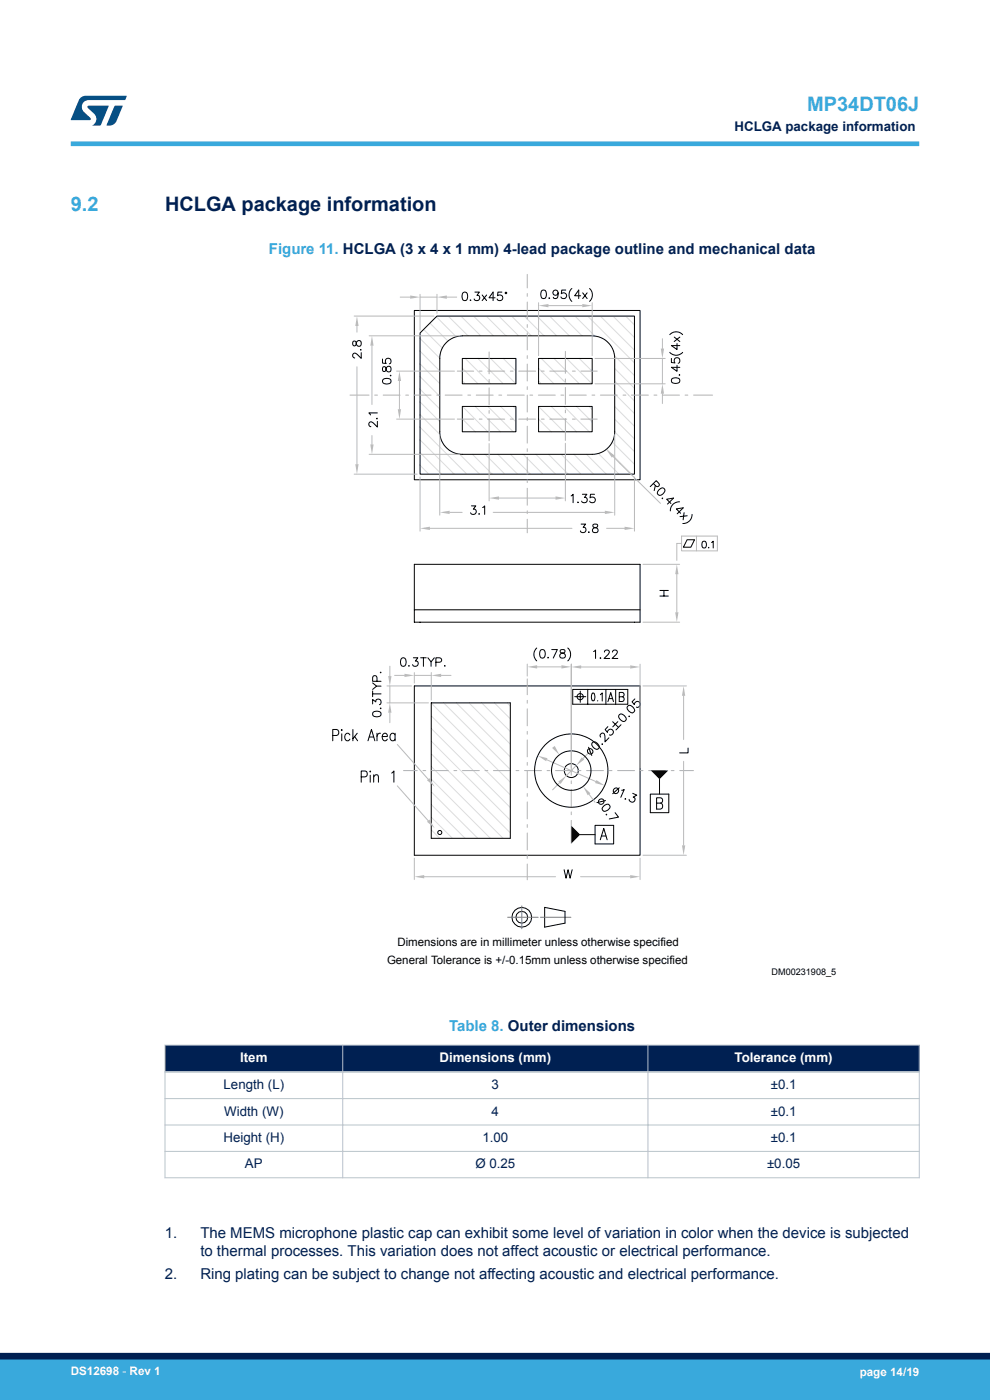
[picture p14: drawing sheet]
<svg xmlns="http://www.w3.org/2000/svg" width="210mm" height="297mm" viewBox="0 0 210 297" stroke-linecap="round" stroke-linejoin="round" font-family="sans-serif">
<defs><g id="words">
<g font-size="4.2" fill="#39a9dc">
<text x="171.2" y="23.5">MP34DT06J</text>
<text x="15" y="44.8">9.2</text>
</g>
<text font-size="4.2" fill="#002052" x="35" y="44.8">HCLGA package information</text>
<g font-size="3.2" fill="#39a9dc">
<text x="57" y="53.9">Figure 11. HCLGA (3 x 4 x 1 mm) 4-lead package outline and mechanical data</text>
<text x="95.3" y="218.7">Table 8. Outer dimensions</text>
</g>
<g font-size="3.2" fill="#002052">
<text x="35" y="262.7">1.</text>
<text x="42.5" y="262.7">The MEMS microphone plastic cap can exhibit some level of variation in color when the device is subjected</text>
<text x="42.5" y="266.5">to thermal processes. This variation does not affect acoustic or electrical performance.</text>
<text x="35" y="271.2">2.</text>
<text x="42.5" y="271.2">Ring plating can be subject to change not affecting acoustic and electrical performance.</text>
</g>
<g font-size="2.8" fill="#002052">
<text x="155.8" y="27.9">HCLGA package information</text>
<text x="47.4" y="231.1">Length (L)</text>
<text x="104.3" y="231.1">3</text>
<text x="163.5" y="231.1">±0.1</text>
<text x="47.6" y="236.7">Width (W)</text>
<text x="104.3" y="236.7">4</text>
<text x="163.5" y="236.7">±0.1</text>
<text x="47.4" y="242.3">Height (H)</text>
<text x="102.3" y="242.3">1.00</text>
<text x="163.5" y="242.3">±0.1</text>
<text x="52" y="247.9">AP</text>
<text x="100.8" y="247.9">Ø 0.25</text>
<text x="162.7" y="247.9">±0.05</text>
</g>
<g font-size="2.8" fill="#fff">
<text x="50.9" y="225.3">Item</text>
<text x="93.2" y="225.3">Dimensions (mm)</text>
<text x="155.8" y="225.3">Tolerance (mm)</text>
</g>
<g font-size="2.5" fill="#fff">
<text x="15" y="291.6">DS12698 - Rev 1</text>
<text x="182.4" y="291.9">page 14/19</text>
</g>
<g font-size="2.4">
<text x="84.3" y="200.7">Dimensions are in millimeter unless otherwise specified</text>
<text x="82.1" y="204.5">General Tolerance is +/-0.15mm unless otherwise specified</text>
</g>
<text font-size="1.9" x="163.7" y="206.8">DM00231908_5</text>
</g></defs>
<g fill="none" stroke="#dcdcdc" stroke-width=".21">
<path d="M89.1 71.8l4.2 4.2M89.1 74.5l4.2 4.2M89.1 79.9l4.2 4.2M89.1 77.2l4.2 4.2M89.9 69.9l3.9 3.9M91.2 68.6l3.8 3.7M92.5 67.2l4.3 4.2M95.1 67.1l4.2 4.1M97.8 67.1l4.2 4.1M98.1 78.1l3.3 3.3M98.7 76l5.4 5.4M100.4 67.1l4.3 4.1"/>
<path d="M101.4 76l5.4 5.4M103.1 67.1l4.2 4.1M104.1 76l5.3 5.4M105.8 67.1l4.2 4.1M106.8 76l2.6 2.7M108.5 67.1l4.2 4.1M109.4 76h.1M109.4 78.7h.1M111.2 67.1l4.2 4.1M113.9 67.1l4.2 4.1M114.2 78.1l3.3 3.3M114.8 76l5.4 5.4"/>
<path d="M116.6 67.1l4.2 4.1M117.5 76l5.4 5.4M119.3 67.1l4.2 4.1M120.2 76l5.4 5.4M122 67.1l4.2 4.2M122.9 76l2.7 2.8M124.6 67.1l10 9.9M125.6 76v.1M127.3 67.1l7.3 7.2M130 67.1l4.6 4.5M130.4 75.5l4.2 4.2M130.4 78.2l4.2 4.2"/>
<path d="M132.7 67.1l1.9 1.8M89.1 98.7l1.9 1.9M89.1 96l4.6 4.6M89.1 93.3l7.2 7.3M89.1 90.6l9.9 10M89.1 87.9l4.2 4.3M89.1 85.3l4.2 4.1M89.1 82.6l4.2 4.2M97.5 96.4l4.2 4.2M98.1 88.9l2.7 2.7M98.1 80.8l.6 .6M98.1 91.6h.1"/>
<path d="M98.1 86.2l5.4 5.4M100.2 96.4l4.2 4.2M100.8 86.2l5.4 5.4M102.9 96.4l4.2 4.2M103.5 86.2l5.4 5.4M105.6 96.4l4.2 4.2M106.2 86.2l3.2 3.3M108.3 96.4l4.2 4.2M108.9 86.2l.5 .6M111 96.4l4.2 4.2M113.7 96.4l4.2 4.2M114.2 80.8l.6 .6"/>
<path d="M114.2 88.9l2.7 2.7M114.2 91.6h.1M114.2 86.2l5.4 5.4M116.4 96.4l4.1 4.2M116.9 86.2l5.4 5.4M119 96.4l4.2 4.2M119.6 86.2l5.4 5.4M121.7 96.4l4.2 4.2M122.3 86.2l3.3 3.3M124.4 96.4l4.2 4.2M125 86.2l.6 .6M126.9 96.2l4.4 4.4"/>
<path d="M128.7 95.3l5.3 5.3M129.9 93.8l4.7 4.7M130.4 86.2l4.2 4.2M130.4 83.6l4.2 4.1M130.4 80.9l4.2 4.2M130.4 88.9l4.2 4.2M130.4 91.6l4.2 4.2M91.5 149.2l16.7 16.7M91.5 151.9l16.7 16.7M91.5 154.5l16.7 16.8M91.5 157.2l16.7 16.8M91.5 159.9l16.7 16.8"/>
<path d="M94.1 149.1l14.1 14.2M96.8 149.1l11.4 11.5M99.5 149.1l8.7 8.8M102.2 149.1l6 6.1M104.9 149.1l3.3 3.4M107.6 149.1l.6 .7M91.5 162.6l15.2 15.2M91.5 176.1l1.8 1.7M91.5 173.4l4.5 4.4M91.5 170.7l7.2 7.1M91.5 168l9.9 9.8M91.5 165.3l12.5 12.5"/>
</g>
<g fill="none" stroke="#000" stroke-width=".21">
<path d="M87.9 65.9h47.9v35.9h-47.9zM89.1 70.6l3.6-3.5h41.9v33.5h-45.5zM98.1 76h11.3v5.4h-11.3zM98.1 71.3a4.8 4.8 0 0 0-4.8 4.7v15.6a4.8 4.8 0 0 0 4.8 4.8h27.5a4.8 4.8 0 0 0 4.8-4.8v-15.6a4.8 4.8 0 0 0-4.8-4.7M98.1 71.2h27.5M114.2 76h11.4v5.4h-11.4zM98.1 86.2h11.3v5.4h-11.3zM114.2 86.2h11.4v5.4h-11.4zM87.9 119.7h47.9v12.3h-47.9zM87.9 129.4h47.9M89.1 132h.1M134.6 132h.1"/>
<path d="M87.9 145.5h47.9v35.9h-47.9zM91.5 149.1h16.7v28.7h-16.7zM146 158.7v1h-1.8"/>
<circle cx="121.2" cy="163.5" r="7.8"/>
<circle cx="121.2" cy="163.5" r="1.47"/>
</g>
<g fill="none" stroke="#b2b2b2" stroke-width=".21">
<path d="M111.8 58.2v2.9M97 78.7h3.5M101.7 78.7h.6M103.5 78.7h3.6M103.8 74.7v4.6M108.2 78.7h.6M110 78.7h3.6M111.8 62.3v.6M111.8 64.1v3.6M111.8 68.9v.6M111.8 70.6v3.6M111.8 75.4v.6"/>
<path d="M111.8 77.2v3.6M114.8 78.7h.6M116.6 78.7h3.6M119.9 74.5v4.7M121.4 78.7h.6M123.2 78.7h3.5M74.2 83.8h4.1M79.5 83.8h.6M81.3 83.8h3.6M86.1 83.8h.6M87.8 83.8h3.6M92.7 83.8h.5"/>
<path d="M94.4 83.8h3.6M97 88.9h3.5M99.2 83.8h.6M101 83.8h3.6M101.7 88.9h.6M103.5 88.9h3.6M103.8 80.5v.6M103.8 82.3v3.6M103.8 87.1v.6M103.8 88.9v4.6M105.8 83.8h.6M107.6 83.8h3.6"/>
<path d="M108.2 88.9h.6M110 88.9h3.6M111.8 82v.6M111.8 83.8v3.6M111.8 88.6v.6M111.8 90.4v3.6M111.8 95.2v.6M111.8 97v3.6M112.4 83.8h.6M114.2 83.8h3.6M114.8 88.9h.6M116.6 88.9h3.6"/>
<path d="M119 83.8h.6M119.9 80.4v.6M119.9 82.2v3.6M119.9 87v.6M119.9 88.8v4.6M120.8 83.8h3.6M121.4 88.9h.6M123.2 88.9h3.5M125.6 83.8h.6M127.4 83.8h3.5M132.2 83.8h.6M133.9 83.8h3.6"/>
<path d="M138.7 83.8h.6M140.5 83.8h3.6M145.3 83.8h.6M147.1 83.8h4M111.8 101.8v.6M111.8 103.6v3.6M111.8 108.4v.6M111.8 110.2v2.8M111.8 144v3.4M111.8 148.6v.6M111.8 150.4v3.6M111.8 155.2v.6"/>
<path d="M111.8 157v3.6M121.2 159.6v4.9M85.6 163.5h2.9M89.7 163.5h.6M91.5 163.5h3.6M96.3 163.5h.6M98.1 163.5h3.6M102.9 163.5h.6M104.7 163.5h3.6M109.5 163.5h.6M111.3 163.5h3.6M111.8 161.8v.5"/>
<path d="M111.8 163.5v3.6M111.8 168.3v.6M111.8 170.1v3.6M111.8 174.9v.6M111.8 176.7v3.6M116 163.5h.6M117.8 163.5h3.6M121.2 165.7v.5M121.2 167.5v3.5M121.2 172.2v.6M121.2 174v4.9M122.6 163.5h.6"/>
<path d="M124.4 163.5h3.6M129.2 163.5h.6M131 163.5h3.6M135.8 163.5h.6M137.6 163.5h3.6M142.4 163.5h.6M144.2 163.5h2.9M111.8 181.5v.6M111.8 183.3v3.3"/>
</g>
<path d="M136.4 145.5h9.2M145 147.6v9.3M145 161.5v17.8M136.4 181.4h9.2" fill="none" stroke="#bababa" stroke-width=".21"/>
<g fill="#bababa">
<path d="M145 145.5l.4 2.1h-.7z"/>
<path d="M144.7 179.3h.7l-.4 2.1z"/>
</g>
<path d="M75.1 67.1h17M75.7 69.1v1.4M75.7 77.8v20.7M75.1 100.6h13.4" fill="none" stroke="#bababa" stroke-width=".21"/>
<path d="M74.9 72.4a.65 .65 0 0 0 .2 1l.4-.3a.64 .64 0 0 1 .3-.7 .64 .64 0 0 1 .7 0l.1 .6a.52 .52 0 0 1-.5 .5 .52 .52 0 0 1-.5-.6l-.1-.3a.37 .37 0 0 0-.6-.2zM76.5 74.1v.2v-.1M76.6 74.8v1.2l-.8-.8-.6-.3-.4 .3v.4l.4 .3" fill="none" stroke="#000" stroke-width=".21"/>
<g fill="#bababa">
<path d="M75.7 67.1l.4 2h-.7z"/>
<path d="M75.4 98.5h.7l-.4 2.1z"/>
</g>
<path d="M78.3 71.2h19.2M78.9 73.3v12.5M78.3 96.4h19.2M78.9 92.4v1.9" fill="none" stroke="#bababa" stroke-width=".21"/>
<path d="M80 88.7v.1h-.1M80 89.4v1.2l-.8-.9-.6-.2-.4 .3v.4l.5 .3M80 87.6h-1.8l.4 .4" fill="none" stroke="#000" stroke-width=".21"/>
<g fill="#bababa">
<path d="M78.9 71.2l.3 2.1h-.6z"/>
<path d="M78.6 94.3h.6l-.3 2.1z"/>
</g>
<path d="M84.1 78.7h12.3M84.1 88.9h12.3M84.7 80.8v6" fill="none" stroke="#bababa" stroke-width=".21"/>
<path d="M81.1 76.2v.8l.8 .1a.63 .63 0 0 1 0-.9 .63 .63 0 0 1 .9 .1 .63 .63 0 0 1-.2 .9M81.2 77.9a.57 .57 0 0 0 .4 .9l.2-.2a.65 .65 0 0 1 .3-.8 .65 .65 0 0 1 .8 .1v.6l-.1 .3a.66 .66 0 0 1-.7-.1 .66 .66 0 0 1-.3-.6 .36 .36 0 0 0-.6-.2zM82.9 79.6v.1h-.1M81.2 80.5a1.16 1.16 0 0 1 1.7 .3v.1a1.04 1.04 0 0 1-1.8 0z" fill="none" stroke="#000" stroke-width=".21"/>
<g fill="#bababa">
<path d="M84.7 78.7l.4 2.1h-.7z"/>
<path d="M84.4 86.8h.7l-.4 2.1z"/>
</g>
<path d="M89.1 101.2v11.5M91.2 112.1h30.1M128.7 112.1h3.8M134.6 101.2v11.5" fill="none" stroke="#bababa" stroke-width=".21"/>
<path d="M123.3 111.2h.9l-.5 .7a.59 .59 0 0 1 .4 .9 .59 .59 0 0 1-1-.2M124.9 112.8l-.1 .1h.2M125.8 111.3a.38 .38 0 0 0 .2 .6 .64 .64 0 0 1 .7 .2 .64 .64 0 0 1 0 .8l-.6 .1a.52 .52 0 0 1-.5-.6 .52 .52 0 0 1 .6-.4l.3-.1a.38 .38 0 0 0 .2-.6z" fill="none" stroke="#000" stroke-width=".21"/>
<g fill="#bababa">
<path d="M132.5 111.7l2.1 .4-2.1 .3z"/>
<path d="M89.1 112.1l2.1-.4v.7z"/>
</g>
<path d="M93.3 92.2v17.1M130.4 92.2v17.1M95.4 108.7h2.6M104.6 108.7h23.7" fill="none" stroke="#bababa" stroke-width=".21"/>
<path d="M100 107.3h.9l-.5 .7a.59 .59 0 0 1 .4 1 .59 .59 0 0 1-1-.2M101.6 108.9l-.1 .1h.2M102.4 107.7l.4-.4v1.8" fill="none" stroke="#000" stroke-width=".21"/>
<g fill="#bababa">
<path d="M128.3 108.3l2.1 .4-2.1 .3z"/>
<path d="M93.3 108.7l2.1-.4v.7z"/>
</g>
<path d="M103.8 94.1v12.2M119.9 94v12.3M105.8 105.7h12" fill="none" stroke="#bababa" stroke-width=".21"/>
<path d="M121.2 105.2l.4-.3v1.7M122.6 106.5v.1h.1M123.5 104.9h1l-.5 .6a.6 .6 0 0 1 .4 1 .6 .6 0 0 1-1-.2M126.1 104.9h-.8l-.1 .7a.64 .64 0 0 1 .9 0 .64 .64 0 0 1-.1 1 .64 .64 0 0 1-.9-.3" fill="none" stroke="#000" stroke-width=".21"/>
<g fill="#bababa">
<path d="M103.8 105.7l2-.4v.7z"/>
<path d="M117.8 105.3l2.1 .4-2.1 .3z"/>
</g>
<path d="M114.2 64.2v11.2M116.3 64.8h7.2M125.6 64.2v11.2" fill="none" stroke="#bababa" stroke-width=".21"/>
<path d="M115 61.6a.59 .59 0 0 1 .8 .3 .91 .91 0 0 1-.6 1.4 .98 .98 0 0 1-.4-1.4zM116.5 63.2l-.1 .1h.2M118.4 62.1a.56 .56 0 0 1-.8 .5 .56 .56 0 0 1-.2-.9 .56 .56 0 0 1 .9 .1 1.7 1.7 0 0 1-.2 1.5 .54 .54 0 0 1-.7-.2M120 61.5h-.8l-.1 .8a.64 .64 0 0 1 .9 0 .64 .64 0 0 1-.1 .9 .64 .64 0 0 1-.9-.2M121.3 61.2a1.85 1.85 0 0 0 0 2.7M123.2 62.7h-1.3l.9-1.2v1.8M123.6 62.1l.9 1.2M124.5 62.1l-.9 1.2M125.1 61.2a1.85 1.85 0 0 1 0 2.7" fill="none" stroke="#000" stroke-width=".21"/>
<g fill="#bababa">
<path d="M123.5 64.5l2.1 .3-2.1 .4z"/>
<path d="M114.2 64.8l2.1-.3v.7z"/>
</g>
<path d="M126.2 76h14.9M140.5 71.9v2M140.5 76v5.4M126.2 81.4h14.9M140.5 83.5v2.1" fill="none" stroke="#bababa" stroke-width=".21"/>
<path d="M142.1 74.8a1.8 1.8 0 0 0 2.7 0M142.1 71a1.85 1.85 0 0 1 2.7 0M142.4 76v.9l.8 .1a.63 .63 0 0 1 0-1 .63 .63 0 0 1 .9 .1 .63 .63 0 0 1-.2 1M143 71.5l1.2 1M143.6 77.5v1.3l-1.2-.9h1.8M143.6 72.9v1.3l-1.2-.9h1.8M144.1 79.5l.1 .1h-.2M144.2 71.5l-1.2 1M142.5 80.4a1.15 1.15 0 0 1 1.7 .3v.1a1.02 1.02 0 0 1-1.8 0z" fill="none" stroke="#000" stroke-width=".21"/>
<g fill="#bababa">
<path d="M140.2 73.9h.7l-.4 2.1z"/>
<path d="M140.5 81.4l.4 2.1h-.7z"/>
</g>
<path d="M84.9 63h2.1M89.1 63h3.6M89.1 62.4v7.7M92.7 62.4v4.1M94.8 63h2.1" fill="none" stroke="#bababa" stroke-width=".21"/>
<g fill="none" stroke="#000" stroke-width=".21">
<path d="M98.3 62.1a.57 .57 0 0 1 .8 .2 .91 .91 0 0 1-.6 1.5 1.16 1.16 0 0 1-.2-1.7zM99.8 63.6v.2l.1-.1M100.7 62h1l-.5 .7a.59 .59 0 0 1 .4 .9 .59 .59 0 0 1-1-.2M102.3 62.6l.9 1.2M103.2 62.6l-.9 1.2M105 63.2h-1.3l.9-1.2v1.8M106.5 62h-.9l-.1 .7a.64 .64 0 0 1 1 0 .64 .64 0 0 1-.1 1 .64 .64 0 0 1-1-.3"/>
<circle cx="107.3" cy="62.1" r=".16"/>
</g>
<g fill="#bababa">
<path d="M92.7 63l2.1-.3v.7z"/>
<path d="M87 62.7l2.1 .3-2.1 .4z"/>
</g>
<path d="M130 96.8l1.5 1.5" fill="none" stroke="#bababa" stroke-width=".21"/>
<path d="M138.6 102.6l.8 .6h.3l.2-.3-.7-.9-1.3 1.2M139 103l-.2 1.1M139.7 104a.78 .78 0 0 1 1.2-.3 1.02 1.02 0 0 1-1.2 1.3l-.3-.4zM140.6 105.7h-.1l.1 .1M142.3 106.8l-.9-.9 1.5-.2-1.3 1.2M144.1 106.5a1.84 1.84 0 0 0-1.9 1.9M144.4 108.9l-.9-.9 1.4-.3-1.2 1.3M145.1 108.8l-.2 1.5M145.8 109.4l-1.6 .2M146.8 109.1a1.85 1.85 0 0 1-2 2" fill="none" stroke="#000" stroke-width=".21"/>
<path d="M128.6 95.4l1.7 1.2-.5 .5z" fill="#bababa"/>
<path d="M131.5 98.3l8.6 8.5M136.4 119.7h7.8M136.4 132h7.8M143.6 121.8v8.1" fill="none" stroke="#bababa" stroke-width=".21"/>
<g fill="#bababa">
<path d="M143.6 119.7l.3 2.1h-.7z"/>
<path d="M143.2 129.9h.7l-.3 2.1z"/>
</g>
<path d="M145.7 114.5h1.6l-.8 1.6h-1.5zM149.1 114.9a.47 .47 0 0 1 .7 .2l.1 .3a.63 .63 0 0 1-.6 .9 .92 .92 0 0 1-.2-1.4zM150.3 116.1l.1 .1M150.9 115.1l.4-.3v1.5M140 125.3h1.8M140 126.5h1.8M140.8 125.3v1.2M119.7 184.5l.4 1.8 .4-1.8 .4 1.8 .5-1.8" fill="none" stroke="#000" stroke-width=".21"/>
<path d="M144.6 113.7h7.6v3.2h-7.6zM144.6 115.3h-1v3.6M147.7 113.7v3.2M87.9 182.1v4.5M90 186h27.9M123.1 186h10.6M135.8 182.1v4.5" fill="none" stroke="#bababa" stroke-width=".21"/>
<g fill="#bababa">
<path d="M133.7 185.6l2.1 .4-2.1 .3z"/>
<path d="M87.9 186l2.1-.4v.7z"/>
</g>
<path d="M116 161.2l10.4 4.6" fill="none" stroke="#bababa" stroke-width=".21"/>
<g fill="none" stroke="#000" stroke-width=".21">
<path d="M131.4 167.1l-1.4 1.3M131.9 167.6l.5-.1-.7 1.6M132.7 169.4l-.1 .2 .1-.1M134.2 168.3l.9 .4-.8 .4a.6 .6 0 0 1 0 1.1 .6 .6 0 0 1-.8-.6"/>
<circle cx="130.7" cy="167.7" r=".6"/>
</g>
<g fill="#bababa">
<path d="M114.1 160.3l2 .5-.3 .7z"/>
<path d="M126.5 165.5l1.8 1.2-2.1-.6z"/>
</g>
<path d="M125.1 159.4l-1.4 1.5M118.7 166.1l-1.5 1.5M122.2 162.4l-2.1 2.2" fill="none" stroke="#bababa" stroke-width=".21"/>
<g fill="none" stroke="#000" stroke-width=".21">
<path d="M124.9 158.5l.6 1.8M125.7 157.5a1.04 1.04 0 0 1 1.3 1.2l-.1 .2a1.04 1.04 0 0 1-1.3-1.3zM127.4 156.4l-.1-.4 .3-.4 .3-.1 .3 .2 .1 1.7 .9-.9M127.7 157.8l.1 .1v-.1M128.9 154.2l-.5 .6 .5 .6a.63 .63 0 0 1 .6-.7 .63 .63 0 0 1 .6 .7 .63 .63 0 0 1-.8 .5M130 153.1l1.1 1.1M131.1 153.1l-1.1 1.1M131.4 151.6a1.04 1.04 0 0 1 1.3 1.2l-.1 .1a1.04 1.04 0 0 1-1.3-1.2zM131.7 153.7l-1 1.2M133.1 149.9l.1-.2a1.04 1.04 0 0 1 1.3 1.3l-.1 .1a.94 .94 0 0 1-1.3-.7zM133.5 151.9v.1l-.1-.1M134.7 148.3l-.6 .6 .5 .6a.63 .63 0 0 1 .6-.7 .63 .63 0 0 1 .6 .7 .63 .63 0 0 1-.8 .5"/>
<circle cx="125.2" cy="159.4" r=".59"/>
</g>
<g fill="#bababa">
<path d="M118.4 165.8l1.7-1.2-1.2 1.7z"/>
<path d="M123.4 160.7l.5 .4-1.7 1.3z"/>
</g>
<path d="M84.3 166.7l6.5 7.4" fill="none" stroke="#bababa" stroke-width=".21"/>
<path d="M90.6 174.3l.5-.4 1.1 1.8z" fill="#bababa"/>
<g fill="none" stroke="#000" stroke-width=".21">
<path d="M76.6 164.8h.8l.4-.2 .1-.6-.2-.3-1.1-.1v2.3M78.5 163.6v.2zM78.5 164.5v1.4M79.3 164.8l.4-.4 .5 .1 .1 1.4M79.3 164.4v1.5M83.1 164l.5-.4v2.3"/>
<circle cx="93.3" cy="176.6" r=".43"/>
</g>
<path d="M84.3 157.9l6.5 7.4" fill="none" stroke="#bababa" stroke-width=".21"/>
<path d="M90.6 165.5l.5-.4 1.1 1.8z" fill="#bababa"/>
<g fill="none" stroke="#000" stroke-width=".21">
<path d="M85.2 139.6a.57 .57 0 0 1 .9 .3 .91 .91 0 0 1-.6 1.5 1.15 1.15 0 0 1-.3-1.8zM87.7 139.5h.9l-.5 .7a.59 .59 0 0 1 .5 1 .59 .59 0 0 1-1.1-.2M89.2 139.5h1.2M89.8 139.5v1.9M90.8 139.5l.6 .9 .7-.9M70.6 156h.8a.66 .66 0 0 0 .5-.6 .66 .66 0 0 0-.5-.6h-.8v2.4M72.5 154.8v.2zM72.5 155.7v1.5M74.2 155.9l-.3-.3a.8 .8 0 0 0-.8 .8 .8 .8 0 0 0 .8 .8l.3-.4M74.9 154.8v2.4M75.2 156.3l.7 .9M75.8 155.6l-.9 1.1"/>
<path d="M78.1 157.2l.7-2.4 .7 2.4M78.3 156.4h.9M80 155.6v1.6M80.7 155.6a.68 .68 0 0 0-.7 .7M81.1 156.3h1.1v-.3a.51 .51 0 0 0-.5-.5 .51 .51 0 0 0-.5 .4 .74 .74 0 0 0-.1 .9 .74 .74 0 0 0 .9 .3l.2-.3M83.8 155.9l-.4-.3a.8 .8 0 0 0-.7 .8 .8 .8 0 0 0 .7 .8l.4-.4M83.8 155.6v1.6M86.7 141.2v.2l.1-.1M91.4 140.4v1M92.5 140.5h.7a.47 .47 0 0 0 .5-.5 .47 .47 0 0 0-.5-.5h-.7v1.9M94.4 141.2v.2v-.1"/>
</g>
<path d="M83.7 143.3h2.1M87.9 143.3h3.6M87.9 142.7v2.2M91.5 142.7v5.8M93.6 143.3h2.1" fill="none" stroke="#bababa" stroke-width=".21"/>
<g fill="#bababa">
<path d="M91.5 143.3l2.1-.4v.7z"/>
<path d="M85.8 142.9l2.1 .4-2.1 .3z"/>
</g>
<path d="M82.1 145.5h5.2M82.1 149.1h8.8M82.7 141.3v2.1M82.7 145.5v3.6M82.7 151.2v2.1" fill="none" stroke="#bababa" stroke-width=".21"/>
<path d="M79 149.3v-.9l.7 .5a.6 .6 0 0 1 1-.4 .6 .6 0 0 1-.2 1M79 144.9l.9 .7-.9 .7M79 146.6v1.2M79 147.2h1.8M79.1 151.1a1.15 1.15 0 0 1 1.7 .3v.2a1.02 1.02 0 0 1-1.8 0zM79.9 145.6h.9M80 144.5l-.1-1-.3-.2-.4 .1-.2 .4v.7h1.8M80.7 150.2l.1 .1h-.1M80.7 142.6l.1 .1h-.1" fill="none" stroke="#000" stroke-width=".21"/>
<g fill="#bababa">
<path d="M82.7 149.1l.3 2.1h-.7z"/>
<path d="M82.3 143.4h.7l-.3 2.1z"/>
</g>
<g fill="none" stroke="#000" stroke-width=".21">
<path d="M121.5 146.3h11.7v3.1h-11.7zM121.9 147.8h2.4M123.1 146.6v2.4M124.7 146.3v3.1M125.6 147.1l-.2 .9 .4 .7 .2-.1 .2-.6-.2-.9M125.6 147.1h.4M126.8 148.6v.1M127.4 147.4l.3-.4v1.7M128.5 146.3v3.1M129 148.8l.6-1.9 .5 1.9M129.2 148.2h.7M130.6 146.3v3.1"/>
<path d="M131.4 147.8l.8-.1 .2-.3-.2-.4-.8-.1v1.9h.6a.52 .52 0 0 0 .4-.5 .52 .52 0 0 0-.4-.5M123.1 177.1h3.1M126.2 175.1h4v3.9h-4zM127.3 178.2l.8-2.4 .7 2.4M127.6 177.4h.9M128.1 171a.81 .81 0 0 1 1.1-.2l.1 .1a1.01 1.01 0 0 1-1.4 1.1l-.2-.4zM128.4 169.8l-1.8 .5M128.7 172.8l-.1 .1h.1M130.5 172.4l.7 .9-2 .4M137.9 168.5h4v3.9h-4zM139.3 170.4h.8a.58 .58 0 0 0 .5-.6 .58 .58 0 0 0-.5-.6h-.8v2.4h.8a.66 .66 0 0 0 .5-.6 .66 .66 0 0 0-.5-.6M139.9 165.3v3.2"/>
<circle cx="123.1" cy="147.8" r=".65"/>
<circle cx="121.2" cy="163.5" r="4.2"/>
<circle cx="127.5" cy="170" r=".6"/>
</g>
<path d="M121.2 175.2l1.9 1.9-1.9 1.8zM138.1 163.5h3.6l-1.8 1.8z" fill="#000"/>
<path d="M125 168.5l1.2 1.7" fill="none" stroke="#bababa" stroke-width=".21"/>
<g fill="#bababa">
<path d="M117.1 158.7l.6-.5 1 1.9z"/>
<path d="M123.7 166.8l1.5 1.5-.5 .4z"/>
</g>
<path d="M111.8 140.9v2.5M113.9 141.5h5.2M121.2 140.9v18.1" fill="none" stroke="#bababa" stroke-width=".21"/>
<path d="M113.9 137.5a1.85 1.85 0 0 0 0 2.7M114.7 137.9a.59 .59 0 0 1 .9 .2 .91 .91 0 0 1-.6 1.5 .98 .98 0 0 1-.5-1.5zM116.3 139.4l-.1 .1h.1M117 137.8h1.2l-.8 1.8M118.9 137.9a.38 .38 0 0 0 .2 .6 .64 .64 0 0 1 .7 .3 .64 .64 0 0 1 0 .7l-.6 .1a.52 .52 0 0 1-.5-.5 .52 .52 0 0 1 .5-.5l.4-.1a.38 .38 0 0 0 .2-.6zM120.4 137.5a1.85 1.85 0 0 1 0 2.7" fill="none" stroke="#000" stroke-width=".21"/>
<g fill="#bababa">
<path d="M111.8 141.5l2.1-.4v.7z"/>
<path d="M119.1 141.1l2.1 .4-2.1 .3z"/>
</g>
<path d="M121.2 140.9v22M123.3 141.5h10.4M135.8 140.9v22" fill="none" stroke="#bababa" stroke-width=".21"/>
<g fill="#bababa">
<path d="M121.2 141.5l2.1-.4v.7z"/>
<path d="M133.7 141.1l2.1 .4-2.1 .3z"/>
</g>
<g fill="none" stroke="#000" stroke-width=".21">
<path d="M125.9 138.2l.4-.3v1.8M127.4 139.5v.2l.1-.1M128.2 138.3l.4-.4 .5 .1 .1 .2-.2 .6-.9 .9h1.2M129.9 138.3l.4-.4h.3l.3 .3-.2 .6-.9 .9h1.3M115.5 192.5l4.4 .8v2.5l-4.4 .9z"/>
<circle cx="110.7" cy="194.6" r="1.26"/>
<circle cx="110.7" cy="194.6" r="2.08"/>
</g>
<path d="M107.7 194.6h6.5M110.7 192.2v4.8M114.6 194.6h6.5" fill="none" stroke="#808080" stroke-width=".21"/>
<g fill="#002052">
<path d="M35 221.7h160v5.7h-160z" fill-rule="evenodd"/>
<path d="M35 221.7h160v5.7h-160z" fill-rule="evenodd"/>
</g>
<path d="M34.9 221.7h160.2M34.9 233.1h160.2M34.9 238.7h160.2M35 221.6v28.4M72.7 221.6v28.4M137.4 221.6v28.4M195 221.6v28.4M34.9 244.3h160.2M34.9 249.9h160.2" fill="none" stroke="#b9c4ca" stroke-width=".21"/>
<path d="M34.9 227.4h160.2" fill="none" stroke="#b9c4ca" stroke-width=".35"/>
<path d="M15 30.5h180" fill="none" stroke="#39a9dc" stroke-width="1"/>
<g fill="#005288">
<path d="M17.1 20.7l1.1-.4 8.7 .1-.4 .8h-7.6a1.45 1.45 0 0 0-1.4 .9 1.45 1.45 0 0 0 .2 1.6l1.5 1.3v.4l-4.2 .1 1.7-4.2z"/>
<path d="M24.3 22.4l1.7 .1-1.3 3.2a1.6 1.6 0 0 1-1.5 .9l-.6-.1z"/>
<path d="M18.6 22.5h4.5l-1.8 4.1h-1.7a1.54 1.54 0 0 0 .4-2.4l-1.4-1.3z"/>
</g>
<g fill="#39a9dc">
<path d="M0 288.4h210v8.6h-210z" fill-rule="evenodd"/>
<path d="M-.1 288.4h210.2v4.4h-210.2z" fill-rule="evenodd"/>
</g>
<path d="M0 287.7h210" fill="none" stroke="#002052" stroke-width="1.4"/>
<use href="#words"/>
</svg>
